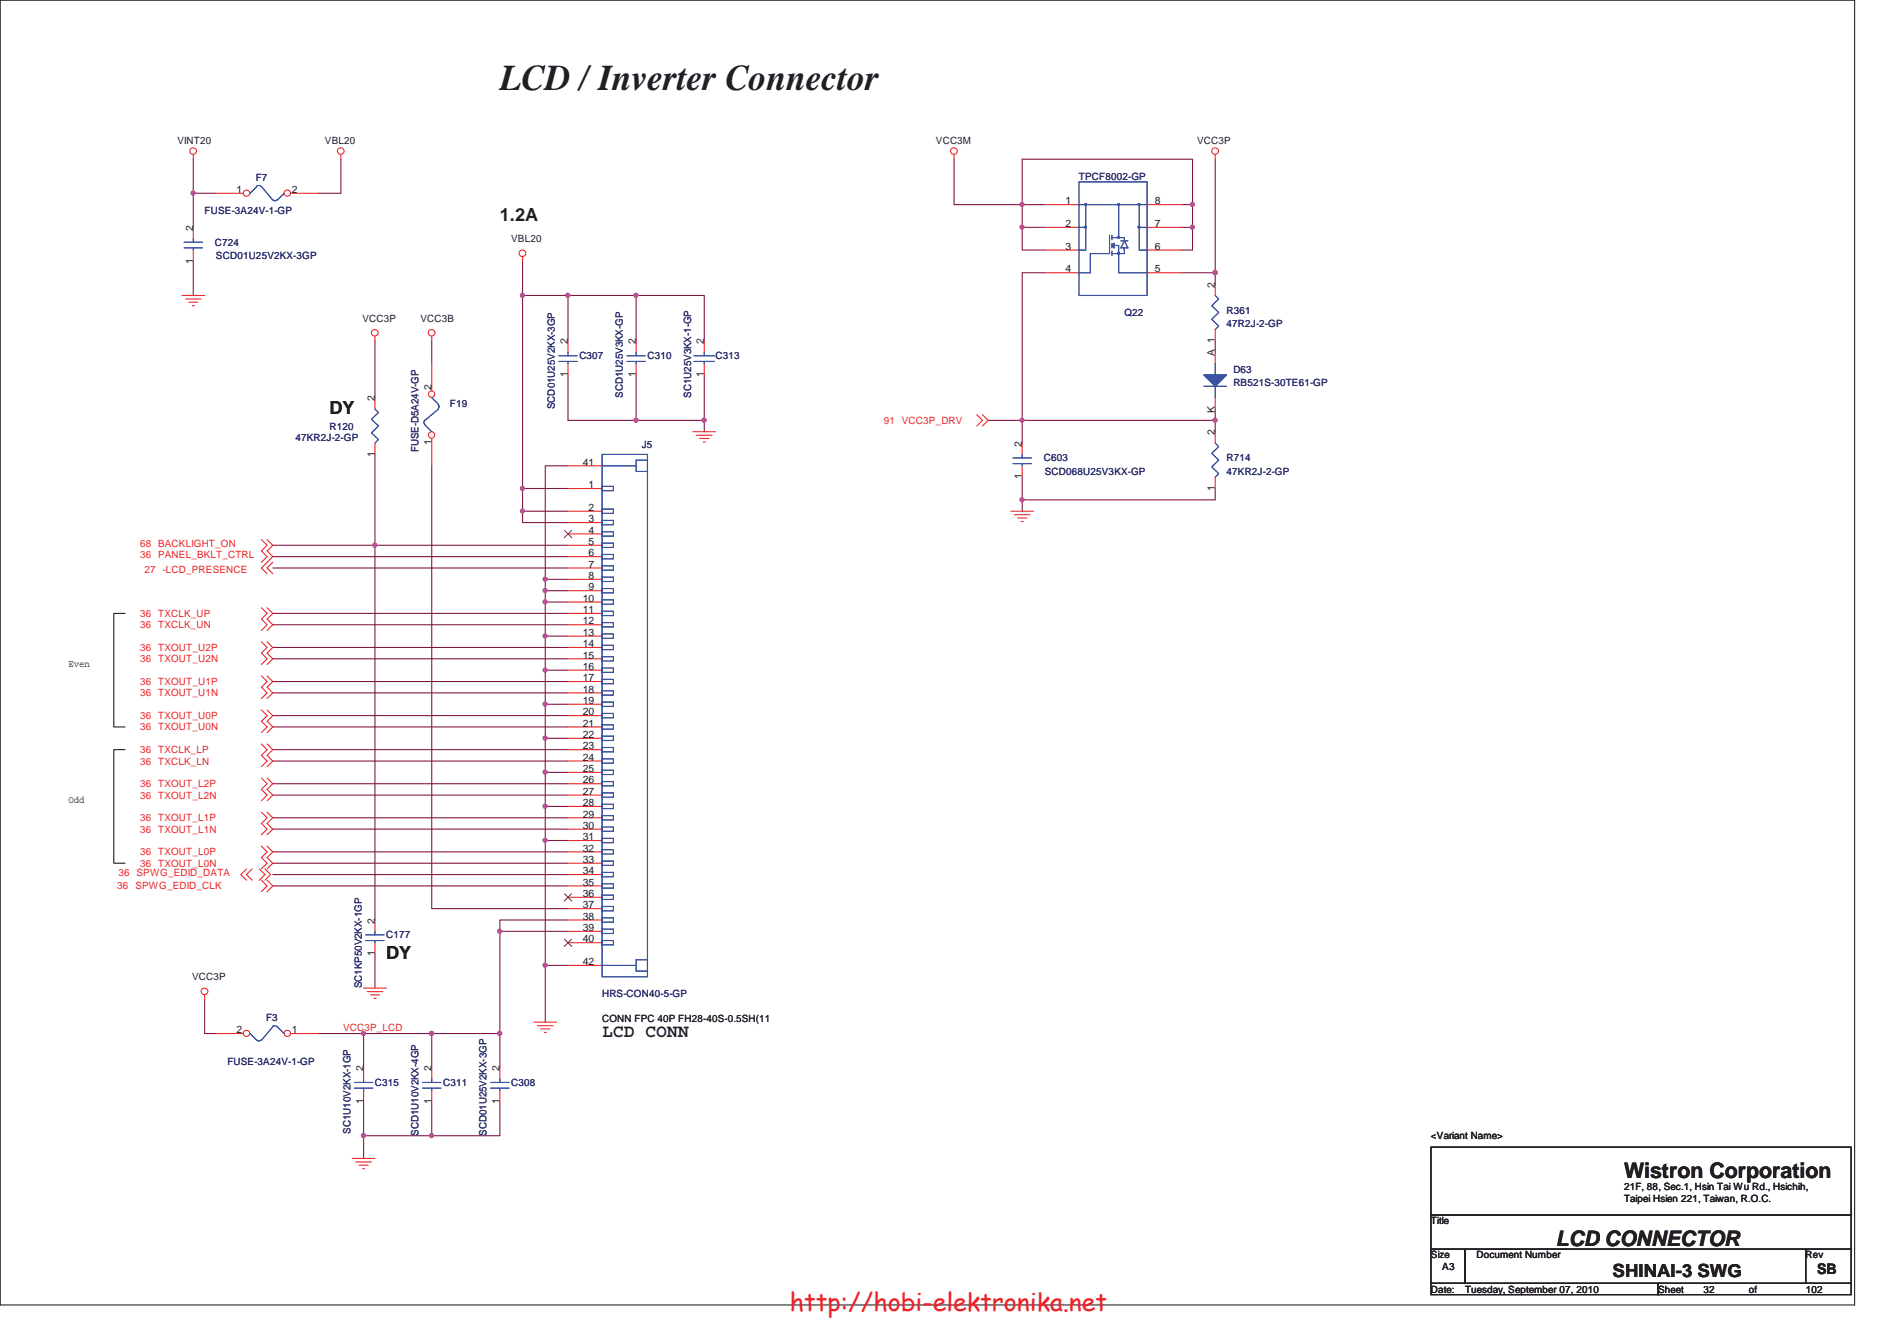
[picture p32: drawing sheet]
<svg xmlns="http://www.w3.org/2000/svg" width="297mm" height="210mm" viewBox="0 0 297 210" stroke-linecap="round" stroke-linejoin="round" font-family="sans-serif">
<defs><g id="words">
<text font-size="5.7" fill="#231f20" x="78.3" y="14.1">LCD / Inverter Connector</text>
<text font-size="3.9" fill="#ed2024" x="123.7" y="205.2">http://hobi-elektronika.net</text>
<g font-size="3.3" fill="#231f20">
<text x="254.3" y="184.5">Wistron Corporation</text>
<text x="243.6" y="195.1">LCD CONNECTOR</text>
</g>
<g font-size="2.8" fill="#231f20">
<text x="78.3" y="34.7">1.2A</text>
<text x="51.6" y="64.9">DY</text>
<text x="60.5" y="150.2">DY</text>
<text x="94.3" y="162.4">LCD CONN</text>
<text x="252.5" y="200">SHINAI-3 SWG</text>
</g>
<text font-size="2.3" fill="#231f20" x="284.5" y="199.5">SB</text>
<g font-size="1.6" fill="#231f20">
<text x="27.8" y="22.5">VINT20</text>
<text x="50.9" y="22.5">VBL20</text>
<text x="146.6" y="22.5">VCC3M</text>
<text x="187.4" y="22.5">VCC3P</text>
<text x="37" y="30.2">1</text>
<text x="45.7" y="30.2">2</text>
<text x="166.8" y="35.6">2</text>
<text x="166.8" y="32">1</text>
<text x="180.8" y="35.6">7</text>
<text x="180.8" y="32">8</text>
<text x="30.2" y="41.3" transform="rotate(-90 30.2 41.3)">1</text>
<text x="30.2" y="36.1" transform="rotate(-90 30.2 36.1)">2</text>
<text x="80" y="37.9">VBL20</text>
<text x="166.8" y="39.1">3</text>
<text x="180.8" y="39.1">6</text>
<text x="166.8" y="42.7">4</text>
<text x="180.8" y="42.7">5</text>
<text x="190.2" y="45" transform="rotate(-90 190.2 45)">2</text>
<text x="56.8" y="50.4">VCC3P</text>
<text x="65.8" y="50.4">VCC3B</text>
<text x="88.9" y="53.9" transform="rotate(-90 88.9 53.9)">2</text>
<text x="99.6" y="53.9" transform="rotate(-90 99.6 53.9)">2</text>
<text x="110.2" y="53.9" transform="rotate(-90 110.2 53.9)">2</text>
<text x="88.9" y="59.1" transform="rotate(-90 88.9 59.1)">1</text>
<text x="99.6" y="59.1" transform="rotate(-90 99.6 59.1)">1</text>
<text x="110.2" y="59.1" transform="rotate(-90 110.2 59.1)">1</text>
<text x="190.2" y="55.7" transform="rotate(-90 190.2 55.7)">A 1</text>
<text x="58.7" y="62.8" transform="rotate(-90 58.7 62.8)">2</text>
<text x="67.6" y="61" transform="rotate(-90 67.6 61)">2</text>
<text x="190.2" y="64.6" transform="rotate(-90 190.2 64.6)">K</text>
<text x="58.7" y="71.5" transform="rotate(-90 58.7 71.5)">1</text>
<text x="67.6" y="69.7" transform="rotate(-90 67.6 69.7)">1</text>
<text x="160" y="69.9" transform="rotate(-90 160 69.9)">2</text>
<text x="190.2" y="68.2" transform="rotate(-90 190.2 68.2)">2</text>
<text x="91.3" y="72.9">41</text>
<text x="92.2" y="76.5">1</text>
<text x="160" y="75.1" transform="rotate(-90 160 75.1)">1</text>
<text x="190.2" y="76.8" transform="rotate(-90 190.2 76.8)">1</text>
<text x="92.2" y="80">2</text>
<text x="92.2" y="81.8">3</text>
<text x="92.2" y="83.6">4</text>
<text x="92.2" y="85.3">5</text>
<text x="92.2" y="87.1">6</text>
<text x="92.2" y="88.9">7</text>
<text x="91.3" y="94.2">10</text>
<text x="92.2" y="90.7">8</text>
<text x="92.2" y="92.5">9</text>
<text x="91.3" y="96">11</text>
<text x="91.3" y="97.8">12</text>
<text x="91.3" y="99.6">13</text>
<text x="91.3" y="101.3">14</text>
<text x="10.7" y="104.4">Even</text>
<text x="91.3" y="103.1">15</text>
<text x="91.3" y="104.9">16</text>
<text x="91.3" y="106.7">17</text>
<text x="91.3" y="108.5">18</text>
<text x="91.3" y="110.2">19</text>
<text x="91.3" y="112">20</text>
<text x="91.3" y="113.8">21</text>
<text x="91.3" y="115.6">22</text>
<text x="91.3" y="117.3">23</text>
<text x="91.3" y="119.1">24</text>
<text x="10.7" y="125.7">Odd</text>
<text x="91.3" y="120.9">25</text>
<text x="91.3" y="122.7">26</text>
<text x="91.3" y="124.5">27</text>
<text x="91.3" y="126.2">28</text>
<text x="91.3" y="128">29</text>
<text x="91.3" y="129.8">30</text>
<text x="91.3" y="131.6">31</text>
<text x="91.3" y="133.3">32</text>
<text x="91.3" y="135.1">33</text>
<text x="91.3" y="136.9">34</text>
<text x="91.3" y="138.7">35</text>
<text x="91.3" y="140.5">36</text>
<text x="91.3" y="142.2">37</text>
<text x="58.7" y="149.7" transform="rotate(-90 58.7 149.7)">1</text>
<text x="58.7" y="144.6" transform="rotate(-90 58.7 144.6)">2</text>
<text x="91.3" y="144">38</text>
<text x="91.3" y="145.8">39</text>
<text x="91.3" y="147.6">40</text>
<text x="30.1" y="153.5">VCC3P</text>
<text x="91.3" y="151.1">42</text>
<text x="37" y="161.8">2</text>
<text x="45.7" y="161.8">1</text>
<text x="94.3" y="160.1">CONN FPC 40P FH28-40S-0.5SH(11</text>
<text x="56.9" y="167.7" transform="rotate(-90 56.9 167.7)">2</text>
<text x="67.6" y="167.7" transform="rotate(-90 67.6 167.7)">2</text>
<text x="78.2" y="167.7" transform="rotate(-90 78.2 167.7)">2</text>
<text x="56.9" y="172.8" transform="rotate(-90 56.9 172.8)">1</text>
<text x="67.6" y="172.8" transform="rotate(-90 67.6 172.8)">1</text>
<text x="78.2" y="172.8" transform="rotate(-90 78.2 172.8)">1</text>
<text x="224.1" y="178.4">&lt;Variant Name&gt;</text>
<text x="224.1" y="191.7">Title</text>
<text x="254.3" y="186.4">21F, 88, Sec.1, Hsin Tai Wu Rd., Hsichih,</text>
<text x="254.3" y="188.2">Taipei Hsien 221, Taiwan, R.O.C.</text>
<text x="224.1" y="197.1">Size</text>
<text x="231.2" y="197.1">Document Number</text>
<text x="282.7" y="197.1">Rev</text>
<text x="224.1" y="202.4">Date:</text>
<text x="225.8" y="198.8">A3</text>
<text x="229.4" y="202.4">Tuesday, September 07, 2010</text>
<text x="259.6" y="202.4">Sheet</text>
<text x="266.7" y="202.4">32</text>
<text x="273.9" y="202.4">of</text>
<text x="282.7" y="202.4">102</text>
</g>
<g font-size="1.6" fill="#2d2d72">
<text x="40" y="28.3">F7</text>
<text x="168.9" y="28.1">TPCF8002-GP</text>
<text x="32" y="33.5">FUSE-3A24V-1-GP</text>
<text x="33.7" y="38.5">C724</text>
<text x="33.8" y="40.6">SCD01U25V2KX-3GP</text>
<text x="176.1" y="49.5">Q22</text>
<text x="192.1" y="49.1">R361</text>
<text x="192.1" y="51.3">47R2J-2-GP</text>
<text x="90.7" y="56.3">C307</text>
<text x="101.4" y="56.3">C310</text>
<text x="112.1" y="56.3">C313</text>
<text x="193.1" y="58.4">D63</text>
<text x="70.4" y="63.7">F19</text>
<text x="86.9" y="64" transform="rotate(-90 86.9 64)">SCD01U25V2KX-3GP</text>
<text x="97.5" y="62.3" transform="rotate(-90 97.5 62.3)">SCD1U25V3KX-GP</text>
<text x="108.2" y="62.3" transform="rotate(-90 108.2 62.3)">SC1U25V3KX-1-GP</text>
<text x="193.1" y="60.5">RB521S-30TE61-GP</text>
<text x="46.3" y="69">47KR2J-2-GP</text>
<text x="51.6" y="67.3">R120</text>
<text x="65.5" y="70.8" transform="rotate(-90 65.5 70.8)">FUSE-D5A24V-GP</text>
<text x="100.5" y="70.1">J5</text>
<text x="163.4" y="72.3">C603</text>
<text x="163.6" y="74.4">SCD068U25V3KX-GP</text>
<text x="192.1" y="72.3">R714</text>
<text x="192.1" y="74.4">47KR2J-2-GP</text>
<text x="60.5" y="146.9">C177</text>
<text x="56.6" y="154.7" transform="rotate(-90 56.6 154.7)">SC1KP50V2KX-1GP</text>
<text x="41.7" y="159.9">F3</text>
<text x="94.3" y="156.2">HRS-CON40-5-GP</text>
<text x="35.6" y="166.8">FUSE-3A24V-1-GP</text>
<text x="58.7" y="170">C315</text>
<text x="69.4" y="170">C311</text>
<text x="80" y="170">C308</text>
<text x="54.9" y="177.5" transform="rotate(-90 54.9 177.5)">SC1U10V2KX-1GP</text>
<text x="65.5" y="177.8" transform="rotate(-90 65.5 177.8)">SCD1U10V2KX-4GP</text>
<text x="76.2" y="177.8" transform="rotate(-90 76.2 177.8)">SCD01U25V2KX-3GP</text>
</g>
<g font-size="1.6" fill="#ec2426">
<text x="138.4" y="66.4">91 VCC3P_DRV</text>
<text x="21.9" y="85.6">68 BACKLIGHT_ON</text>
<text x="21.9" y="87.4">36 PANEL_BKLT_CTRL</text>
<text x="22.6" y="89.7">27</text>
<text x="25.5" y="89.7">-LCD_PRESENCE</text>
<text x="21.9" y="96.6">36 TXCLK_UP</text>
<text x="21.9" y="98.4">36 TXCLK_UN</text>
<text x="21.9" y="101.9">36 TXOUT_U2P</text>
<text x="21.9" y="103.7">36 TXOUT_U2N</text>
<text x="21.9" y="107.3">36 TXOUT_U1P</text>
<text x="21.9" y="109">36 TXOUT_U1N</text>
<text x="21.9" y="112.6">36 TXOUT_U0P</text>
<text x="21.9" y="114.4">36 TXOUT_U0N</text>
<text x="21.9" y="117.9">36 TXCLK_LP</text>
<text x="21.9" y="119.7">36 TXCLK_LN</text>
<text x="21.9" y="123.3">36 TXOUT_L2P</text>
<text x="21.9" y="125">36 TXOUT_L2N</text>
<text x="21.9" y="128.6">36 TXOUT_L1P</text>
<text x="21.9" y="130.4">36 TXOUT_L1N</text>
<text x="18.5" y="137.2">36 SPWG_EDID_DATA</text>
<text x="21.9" y="133.9">36 TXOUT_L0P</text>
<text x="21.9" y="135.7">36 TXOUT_L0N</text>
<text x="18.4" y="139.3">36 SPWG_EDID_CLK</text>
<text x="53.7" y="161.5">VCC3P_LCD</text>
</g>
</g></defs>
<path d="M0 0h290.4v204.3h-290.4z" fill="none" stroke="#231f20" stroke-width=".17"/>
<path d="M30.3 24.9v10.7M53.4 24.9v5.4h-3.6M30.3 40.9v5.4" fill="none" stroke="#7f1542" stroke-width=".17"/>
<circle cx="30.2" cy="30.2" r=".32" fill="#b8529f"/>
<circle cx="30.2" cy="30.2" r=".32" fill="none" stroke="#b8529f" stroke-width=".17"/>
<path d="M30.3 30.3h3.5M99.6 46.3h10.7v7.1M88.9 65.8h10.7" fill="none" stroke="#7f1542" stroke-width=".17"/>
<circle cx="99.6" cy="46.2" r=".32" fill="#b8529f"/>
<circle cx="99.6" cy="46.2" r=".32" fill="none" stroke="#b8529f" stroke-width=".17"/>
<path d="M81.8 40.9v5.4M88.9 46.3h10.7v7.1" fill="none" stroke="#7f1542" stroke-width=".17"/>
<circle cx="88.9" cy="46.2" r=".32" fill="#b8529f"/>
<circle cx="88.9" cy="46.2" r=".32" fill="none" stroke="#b8529f" stroke-width=".17"/>
<path d="M81.8 46.3h7.1v7.1M110.3 65.8v1.8" fill="none" stroke="#7f1542" stroke-width=".17"/>
<circle cx="110.3" cy="65.8" r=".32" fill="#b8529f"/>
<circle cx="110.3" cy="65.8" r=".32" fill="none" stroke="#b8529f" stroke-width=".17"/>
<path d="M88.9 58.7v7.1M99.6 58.7v7.1h10.7" fill="none" stroke="#7f1542" stroke-width=".17"/>
<circle cx="99.6" cy="65.8" r=".32" fill="#b8529f"/>
<circle cx="99.6" cy="65.8" r=".32" fill="none" stroke="#b8529f" stroke-width=".17"/>
<path d="M149.4 24.9v7.1M160.1 24.9v14.3h3.5M190.3 24.9v17.8M110.3 58.7v7.1" fill="none" stroke="#7f1542" stroke-width=".17"/>
<circle cx="190.3" cy="42.7" r=".32" fill="#b8529f"/>
<circle cx="190.3" cy="42.7" r=".32" fill="none" stroke="#b8529f" stroke-width=".17"/>
<path d="M185 35.6h1.7M185 42.7h5.3" fill="none" stroke="#7f1542" stroke-width=".17"/>
<circle cx="186.7" cy="35.6" r=".32" fill="#b8529f"/>
<circle cx="186.7" cy="35.6" r=".32" fill="none" stroke="#b8529f" stroke-width=".17"/>
<path d="M186.7 32v3.6" fill="none" stroke="#7f1542" stroke-width=".17"/>
<circle cx="186.7" cy="32" r=".32" fill="#b8529f"/>
<circle cx="186.7" cy="32" r=".32" fill="none" stroke="#b8529f" stroke-width=".17"/>
<path d="M160.1 32h3.5M185 32h1.7M190.3 53.4v1.8M190.3 64v3.6" fill="none" stroke="#7f1542" stroke-width=".17"/>
<circle cx="160" cy="32" r=".32" fill="#b8529f"/>
<circle cx="160" cy="32" r=".32" fill="none" stroke="#b8529f" stroke-width=".17"/>
<path d="M160.1 24.9h26.6M160.1 35.6h3.5M160.1 42.7h3.5M154.7 65.8h5.4v3.6M160.1 74.7v3.6" fill="none" stroke="#7f1542" stroke-width=".17"/>
<circle cx="160" cy="35.6" r=".32" fill="#b8529f"/>
<circle cx="160" cy="35.6" r=".32" fill="none" stroke="#b8529f" stroke-width=".17"/>
<path d="M186.7 24.9v7.1M160.1 42.7v23.1h30.2" fill="none" stroke="#7f1542" stroke-width=".17"/>
<circle cx="190.3" cy="65.8" r=".32" fill="#b8529f"/>
<circle cx="190.3" cy="65.8" r=".32" fill="none" stroke="#b8529f" stroke-width=".17"/>
<circle cx="160" cy="65.8" r=".32" fill="#b8529f"/>
<circle cx="160" cy="65.8" r=".32" fill="none" stroke="#b8529f" stroke-width=".17"/>
<path d="M190.3 42.7v1.8" fill="none" stroke="#7f1542" stroke-width=".17"/>
<circle cx="190.3" cy="42.7" r=".32" fill="#b8529f"/>
<circle cx="190.3" cy="42.7" r=".32" fill="none" stroke="#b8529f" stroke-width=".17"/>
<path d="M190.3 76.5v1.8h-30.2" fill="none" stroke="#7f1542" stroke-width=".17"/>
<circle cx="160" cy="78.2" r=".32" fill="#b8529f"/>
<circle cx="160" cy="78.2" r=".32" fill="none" stroke="#b8529f" stroke-width=".17"/>
<path d="M149.4 32h10.7M186.7 35.6v3.6h-1.7M160.1 78.3v1.7M88.9 99.6h-3.5v5.3M49.8 161.8h7.1M56.9 172.5v5.3" fill="none" stroke="#7f1542" stroke-width=".17"/>
<circle cx="85.4" cy="104.9" r=".32" fill="#b8529f"/>
<circle cx="85.4" cy="104.9" r=".32" fill="none" stroke="#b8529f" stroke-width=".17"/>
<path d="M88.9 92.5h-3.5v1.8" fill="none" stroke="#7f1542" stroke-width=".17"/>
<circle cx="85.4" cy="94.2" r=".32" fill="#b8529f"/>
<circle cx="85.4" cy="94.2" r=".32" fill="none" stroke="#b8529f" stroke-width=".17"/>
<path d="M42.7 96.1h46.2M88.9 94.3h-3.5v5.3M42.7 129.8h46.2" fill="none" stroke="#7f1542" stroke-width=".17"/>
<circle cx="85.4" cy="99.6" r=".32" fill="#b8529f"/>
<circle cx="85.4" cy="99.6" r=".32" fill="none" stroke="#b8529f" stroke-width=".17"/>
<path d="M88.9 131.6h-3.5v19.6M88.9 145.8h-10.6v16" fill="none" stroke="#7f1542" stroke-width=".17"/>
<circle cx="85.4" cy="151.1" r=".32" fill="#b8529f"/>
<circle cx="85.4" cy="151.1" r=".32" fill="none" stroke="#b8529f" stroke-width=".17"/>
<path d="M42.7 87.2h46.2M42.7 117.4h46.2M42.7 119.2h46.2M88.9 115.6h-3.5v5.3M42.7 133.4h46.2M42.7 135.2h46.2M42.7 136.9h46.2" fill="none" stroke="#7f1542" stroke-width=".17"/>
<circle cx="85.4" cy="120.9" r=".32" fill="#b8529f"/>
<circle cx="85.4" cy="120.9" r=".32" fill="none" stroke="#b8529f" stroke-width=".17"/>
<path d="M81.8 46.3v30.2M42.7 106.7h46.2" fill="none" stroke="#7f1542" stroke-width=".17"/>
<circle cx="81.8" cy="46.2" r=".32" fill="#b8529f"/>
<circle cx="81.8" cy="46.2" r=".32" fill="none" stroke="#b8529f" stroke-width=".17"/>
<circle cx="81.8" cy="76.5" r=".32" fill="#b8529f"/>
<circle cx="81.8" cy="76.5" r=".32" fill="none" stroke="#b8529f" stroke-width=".17"/>
<path d="M88.9 76.5h-7.1v3.5h7.1M81.8 80v1.8" fill="none" stroke="#7f1542" stroke-width=".17"/>
<circle cx="81.8" cy="80" r=".32" fill="#b8529f"/>
<circle cx="81.8" cy="80" r=".32" fill="none" stroke="#b8529f" stroke-width=".17"/>
<path d="M88.9 104.9h-3.5v5.4" fill="none" stroke="#7f1542" stroke-width=".17"/>
<circle cx="85.4" cy="110.2" r=".32" fill="#b8529f"/>
<circle cx="85.4" cy="110.2" r=".32" fill="none" stroke="#b8529f" stroke-width=".17"/>
<path d="M58.7 53.4v8.9M67.6 53.4v3.5M88.9 72.9h-3.5v17.8M42.7 97.8h46.2M42.7 88.9h46.2M58.7 149.4v5.3" fill="none" stroke="#7f1542" stroke-width=".17"/>
<circle cx="85.4" cy="90.7" r=".32" fill="#b8529f"/>
<circle cx="85.4" cy="90.7" r=".32" fill="none" stroke="#b8529f" stroke-width=".17"/>
<path d="M78.3 161.8v5.4" fill="none" stroke="#7f1542" stroke-width=".17"/>
<circle cx="78.2" cy="161.8" r=".32" fill="#b8529f"/>
<circle cx="78.2" cy="161.8" r=".32" fill="none" stroke="#b8529f" stroke-width=".17"/>
<path d="M42.7 138.7h46.2M56.9 177.8v3.6" fill="none" stroke="#7f1542" stroke-width=".17"/>
<circle cx="56.9" cy="177.8" r=".32" fill="#b8529f"/>
<circle cx="56.9" cy="177.8" r=".32" fill="none" stroke="#b8529f" stroke-width=".17"/>
<path d="M32 156.5v5.3h1.8M56.9 161.8h10.7M67.6 177.8h10.7" fill="none" stroke="#7f1542" stroke-width=".17"/>
<circle cx="67.6" cy="161.8" r=".32" fill="#b8529f"/>
<circle cx="67.6" cy="161.8" r=".32" fill="none" stroke="#b8529f" stroke-width=".17"/>
<circle cx="56.9" cy="161.8" r=".32" fill="#b8529f"/>
<circle cx="56.9" cy="161.8" r=".32" fill="none" stroke="#b8529f" stroke-width=".17"/>
<path d="M56.9 161.8v5.4M67.6 161.8v5.4M67.6 172.5v5.3M78.3 172.5v5.3" fill="none" stroke="#7f1542" stroke-width=".17"/>
<circle cx="67.6" cy="177.8" r=".32" fill="#b8529f"/>
<circle cx="67.6" cy="177.8" r=".32" fill="none" stroke="#b8529f" stroke-width=".17"/>
<path d="M42.7 108.5h46.2M42.7 122.7h46.2M88.9 120.9h-3.5v5.4" fill="none" stroke="#7f1542" stroke-width=".17"/>
<circle cx="85.4" cy="126.3" r=".32" fill="#b8529f"/>
<circle cx="85.4" cy="126.3" r=".32" fill="none" stroke="#b8529f" stroke-width=".17"/>
<path d="M81.8 81.8h7.1M42.7 101.4h46.2M56.9 177.8h10.7" fill="none" stroke="#7f1542" stroke-width=".17"/>
<circle cx="56.9" cy="177.8" r=".32" fill="#b8529f"/>
<circle cx="56.9" cy="177.8" r=".32" fill="none" stroke="#b8529f" stroke-width=".17"/>
<path d="M67.6 72.9v69.4h21.3M85.4 90.7h3.5M42.7 112.1h46.2M42.7 103.2h46.2M88.9 110.3h-3.5v5.3M42.7 124.5h46.2M88.9 151.2h-3.5v8.9" fill="none" stroke="#7f1542" stroke-width=".17"/>
<circle cx="85.4" cy="115.6" r=".32" fill="#b8529f"/>
<circle cx="85.4" cy="115.6" r=".32" fill="none" stroke="#b8529f" stroke-width=".17"/>
<path d="M58.7 71.2v14.2h30.2M85.4 90.7v1.8" fill="none" stroke="#7f1542" stroke-width=".17"/>
<circle cx="85.4" cy="92.5" r=".32" fill="#b8529f"/>
<circle cx="85.4" cy="92.5" r=".32" fill="none" stroke="#b8529f" stroke-width=".17"/>
<path d="M67.6 161.8h10.7" fill="none" stroke="#7f1542" stroke-width=".17"/>
<circle cx="67.6" cy="161.8" r=".32" fill="#b8529f"/>
<circle cx="67.6" cy="161.8" r=".32" fill="none" stroke="#b8529f" stroke-width=".17"/>
<path d="M58.7 85.4v58.7" fill="none" stroke="#7f1542" stroke-width=".17"/>
<circle cx="58.7" cy="85.4" r=".32" fill="#b8529f"/>
<circle cx="58.7" cy="85.4" r=".32" fill="none" stroke="#b8529f" stroke-width=".17"/>
<path d="M88.9 144.1h-10.6v1.7" fill="none" stroke="#7f1542" stroke-width=".17"/>
<circle cx="78.2" cy="145.8" r=".32" fill="#b8529f"/>
<circle cx="78.2" cy="145.8" r=".32" fill="none" stroke="#b8529f" stroke-width=".17"/>
<path d="M42.7 85.4h16M42.7 113.8h46.2M42.7 128.1h46.2M88.9 126.3h-3.5v5.3" fill="none" stroke="#7f1542" stroke-width=".17"/>
<circle cx="85.4" cy="131.6" r=".32" fill="#b8529f"/>
<circle cx="85.4" cy="131.6" r=".32" fill="none" stroke="#b8529f" stroke-width=".17"/>
<g fill="none" stroke="#ec2426" stroke-width=".17">
<path d="M30.3 24.2v.7M53.4 24.2v.7M149.4 24.2v.7M190.3 24.2v.7M28.5 46.3h3.5M29 46.8h2.5M29.5 47.3h1.5M30.1 47.9h.3M58.7 52.7v.7M67.6 52.7v.7M81.8 40.2v.7M190.3 55.2v1.7"/>
<path d="M108.5 67.6h3.6M109 68.2h2.5M109.6 68.7h1.4M110.1 69.2h.3M152.9 64.9l.9 .9-.9 .9M153.8 64.9l.9 .9-.9 .9M190.3 62.3v1.7M40.9 95.2l.9 .9-.9 .8 .9 .9-.9 .9M40.9 84.5l.9 .9-.9 .9 .9 .9-.9 .8M41.8 84.5l.9 .9-.9 .9 .9 .9-1.8 1.7 .9 .9M41.8 95.2l.9 .9-.9 .8 .9 .9-.9 .9M42.7 88l-.9 .9 .9 .9"/>
<path d="M158.3 80h3.5M158.8 80.6h2.5M159.3 81.1h1.5M159.9 81.7h.3M40.9 100.5l.9 .9-.9 .9 .9 .9-.9 .9M40.9 105.8l.9 .9-.9 .9 .9 .9-.9 .9M40.9 111.2l.9 .9-.9 .8 .9 .9-.9 .9M40.9 116.5l.9 .9-.9 .9 .9 .9-.9 .9M41.8 100.5l.9 .9-.9 .9 .9 .9-.9 .9M41.8 105.8l.9 .9-.9 .9 .9 .9-.9 .9M41.8 111.2l.9 .9-.9 .8 .9 .9-.9 .9M41.8 116.5l.9 .9-.9 .9 .9 .9-.9 .9"/>
<path d="M38.6 136.1l-.9 .8 .9 .9M39.5 136.1l-.9 .8 .9 .9M40.6 136.1l.9 .8-.9 .9M40.9 121.8l.9 .9-.9 .9 .9 .9-.9 .9M40.9 127.2l.9 .9-.9 .8 .9 .9-.9 .9M40.9 132.5l.9 .9-.9 .9 .9 .9-.9 .9M40.9 137.8l.9 .9-.9 .9M41.5 136.1l.9 .8-.9 .9M41.8 121.8l.9 .9-.9 .9 .9 .9-.9 .9M41.8 127.2l.9 .9-.9 .8 .9 .9-.9 .9M41.8 132.5l.9 .9-.9 .9 .9 .9-.9 .9M41.8 137.8l.9 .9-.9 .9"/>
<path d="M32 155.8v.7M56.9 154.7h3.6M57.5 155.3h2.4M58 155.8h1.4M58.5 156.3h.4M83.6 160.1h3.6M84.2 160.6h2.4M84.7 161.1h1.4M85.2 161.7h.4M55.2 181.4h3.5M55.7 181.9h2.5M56.2 182.5h1.5"/>
<path d="M56.8 183h.3"/>
<circle cx="30.2" cy="23.7" r=".52"/>
<circle cx="53.4" cy="23.7" r=".52"/>
<circle cx="81.8" cy="39.7" r=".52"/>
<circle cx="149.4" cy="23.7" r=".52"/>
<circle cx="190.3" cy="23.7" r=".52"/>
<circle cx="58.7" cy="52.1" r=".52"/>
<circle cx="67.6" cy="52.1" r=".52"/>
<circle cx="32" cy="155.2" r=".52"/>
</g>
<path d="M19.6 96.1h-1.8v17.7h1.8M19.6 117.4h-1.8v17.8h1.8M224.1 179.6h65.8v10.7h-65.8zM224.1 190.3h65.8v5.3h-65.8zM224.1 195.6h5.3v5.4h-5.3zM229.4 195.6h53.3v5.4h-53.3zM282.7 195.6h7.2v5.4h-7.2zM224.1 201h35.5v1.7h-35.5zM259.6 201h30.3v1.7h-30.3z" fill="none" stroke="#231f20" stroke-width=".17"/>
<path d="M188.5 58.7h3.6l-1.8 1.8z" fill="#3a53a4"/>
<path d="M188.5 58.7h3.6l-1.8 1.8zM190.3 56.9v1.8M188.5 60.5h3.6M190.3 60.5v1.8" fill="none" stroke="#3a53a4" stroke-width=".17"/>
<path d="M188.5 58.7h3.6l-1.8 1.8z" fill="#3a53a4"/>
<g fill="none" stroke="#3a53a4" stroke-width=".17">
<path d="M28.8 38.8h2.9M28.8 37.9h2.9M30.3 37.4v.5M30.3 38.8v.4M168.9 35.6h1.1M168.9 32h10.7M170 32v7.2h-1.1M173.7 36.8v2.9h-3v3h-1.8M174.1 36.8v.7M174.1 37.2h2v.5M174.1 38.4h1.1v4.3h4.4M174.1 38.1v.7"/>
<path d="M174.1 39.3v.7M174.5 38.1v.7l-.4-.4zM175.2 32v5.2M175.5 37.7h1.1M176.1 37.7l.5 1.1h-1.1zM176.1 38.8v.9h-2M178.4 35.6h1.2M178.4 32v7.2h1.2M87.5 56.6h2.9M87.5 55.7h2.9M88.9 55.2v.5M88.9 56.6v.3"/>
<path d="M188.5 58.7h3.6l-1.8 1.8zM190.3 56.9v1.8M158.6 72.6h2.9M158.6 71.7h2.9M160.1 71.2v.5M160.1 72.6v.3M188.5 60.5h3.6M190.3 60.5v1.8M55.5 170.4h2.9M55.5 169.5h2.9M56.9 168.9v.6M56.9 170.4v.3"/>
<path d="M76.8 170.4h2.9M76.8 169.5h2.9M78.3 168.9v.6M78.3 170.4v.3"/>
</g>
<g fill="none" stroke="#ec2426" stroke-width=".17">
<path d="M30.3 35.6v1.8M30.3 39.2v1.7M163.6 39.2h5.3M163.6 35.6h5.3M163.6 32h5.3M179.6 39.2h5.4M179.6 35.6h5.4M179.6 32h5.4M88.9 53.4v1.8M88.9 56.9v1.8M163.6 42.7h5.3M179.6 42.7h5.4"/>
<path d="M160.1 69.4v1.8M160.1 72.9v1.8M56.9 167.2v1.7M56.9 170.7v1.8M78.3 167.2v1.7M78.3 170.7v1.8"/>
</g>
<path d="M178.2 35.5h.3v.2h-.3z" fill-rule="evenodd" fill="#3a53a4"/>
<path d="M178.2 35.5h.3v.2h-.3z" fill="none" stroke="#3a53a4" stroke-width=".17"/>
<path d="M169.9 35.5h.2v.2h-.2z" fill-rule="evenodd" fill="#3a53a4"/>
<path d="M169.9 35.5h.2v.2h-.2z" fill="none" stroke="#3a53a4" stroke-width=".17"/>
<path d="M175 37.1h.2v.2h-.2z" fill-rule="evenodd" fill="#3a53a4"/>
<path d="M175 37.1h.2v.2h-.2z" fill="none" stroke="#3a53a4" stroke-width=".17"/>
<path d="M175 39.5h.2v.3h-.2z" fill-rule="evenodd" fill="#3a53a4"/>
<path d="M175 39.5h.2v.3h-.2z" fill="none" stroke="#3a53a4" stroke-width=".17"/>
<path d="M175 31.9h.2v.2h-.2z" fill-rule="evenodd" fill="#3a53a4"/>
<path d="M175 31.9h.2v.2h-.2z" fill="none" stroke="#3a53a4" stroke-width=".17"/>
<path d="M178.2 31.9h.3v.2h-.3z" fill-rule="evenodd" fill="#3a53a4"/>
<path d="M178.2 31.9h.3v.2h-.3z" fill="none" stroke="#3a53a4" stroke-width=".17"/>
<path d="M169.9 31.9h.2v.2h-.2z" fill-rule="evenodd" fill="#3a53a4"/>
<g fill="none" stroke="#3a53a4" stroke-width=".17">
<path d="M168.9 28.5h10.7v17.8h-10.7zM168.9 35.6h1.1M168.9 32h10.7M169.9 31.9h.2v.2h-.2zM170 32v7.2h-1.1M173.7 36.8v2.9h-3v3h-1.8M174.1 36.8v.7M174.1 37.2h2v.5M174.1 38.4h1.1v4.3h4.4M174.1 38.1v.7M174.1 39.3v.7M174.5 38.1v.7l-.4-.4z"/>
<path d="M175.2 32v5.2M175.5 37.7h1.1M176.1 37.7l.5 1.1h-1.1zM176.1 38.8v.9h-2M178.4 35.6h1.2M178.4 32v7.2h1.2"/>
</g>
<path d="M178.2 35.5h.3v.2h-.3z" fill-rule="evenodd" fill="#3a53a4"/>
<path d="M178.2 35.5h.3v.2h-.3z" fill="none" stroke="#3a53a4" stroke-width=".17"/>
<path d="M169.9 35.5h.2v.2h-.2z" fill-rule="evenodd" fill="#3a53a4"/>
<path d="M169.9 35.5h.2v.2h-.2z" fill="none" stroke="#3a53a4" stroke-width=".17"/>
<path d="M175 37.1h.2v.2h-.2z" fill-rule="evenodd" fill="#3a53a4"/>
<path d="M175 37.1h.2v.2h-.2z" fill="none" stroke="#3a53a4" stroke-width=".17"/>
<path d="M175 39.5h.2v.3h-.2z" fill-rule="evenodd" fill="#3a53a4"/>
<path d="M175 39.5h.2v.3h-.2z" fill="none" stroke="#3a53a4" stroke-width=".17"/>
<path d="M175 31.9h.2v.2h-.2z" fill-rule="evenodd" fill="#3a53a4"/>
<path d="M175 31.9h.2v.2h-.2z" fill="none" stroke="#3a53a4" stroke-width=".17"/>
<path d="M178.2 31.9h.3v.2h-.3z" fill-rule="evenodd" fill="#3a53a4"/>
<path d="M178.2 31.9h.3v.2h-.3z" fill="none" stroke="#3a53a4" stroke-width=".17"/>
<path d="M169.9 31.9h.2v.2h-.2z" fill-rule="evenodd" fill="#3a53a4"/>
<path d="M168.9 28.5h10.7v17.8h-10.7zM169.9 31.9h.2v.2h-.2zM108.7 55.7h3.2M108.7 56.6h3.2M110.3 55.2v.5M110.3 56.6v.3" fill="none" stroke="#3a53a4" stroke-width=".17"/>
<path d="M110.3 53.4v1.8M110.3 56.9v1.8" fill="none" stroke="#ec2426" stroke-width=".17"/>
<circle cx="67.6" cy="68.1" r=".5" fill="#fff"/>
<g fill="none" stroke="#ec2426" stroke-width=".17">
<path d="M67.6 68.7v4.2"/>
<circle cx="67.6" cy="68.1" r=".5"/>
</g>
<circle cx="67.6" cy="61.7" r=".5" fill="#fff"/>
<g fill="none" stroke="#ec2426" stroke-width=".17">
<path d="M67.6 56.9v4.3M99.6 53.4v1.8M99.6 56.9v1.8M190.3 44.5v1.8M190.3 51.6v1.8M58.7 62.3v1.7M58.7 69.4v1.8M58.7 144.1v1.7M58.7 147.6v1.8"/>
<circle cx="67.6" cy="61.7" r=".5"/>
</g>
<g fill="none" stroke="#3a53a4" stroke-width=".17">
<path d="M98.2 56.6h2.8M98.2 55.7h2.8M99.6 55.2v.5M99.6 56.6v.3M190.3 46.3l.5 .5-1.1 1.1 1.1 1-1.1 1.1 1.1 1.1-.5 .5M58.7 64l.6 .6-1.1 1.1 1.1 1-1.1 1.1 1.1 1-.6 .6M66.5 65.8a.51 .51 0 0 0 0 .7M66.5 66.5l1.1 1.1M67.6 62.3l1.1 1M68.6 63.4l.2 .3-.2 .3M68.7 64l-2.2 1.8M57.3 147.3h2.9"/>
<path d="M57.3 146.4h2.9M58.7 145.8v.6M58.7 147.3v.3"/>
</g>
<circle cx="38.6" cy="30.2" r=".5" fill="#fff"/>
<g fill="none" stroke="#ec2426" stroke-width=".17">
<path d="M33.8 30.3h4.3"/>
<circle cx="38.6" cy="30.2" r=".5"/>
</g>
<circle cx="45" cy="30.2" r=".5" fill="#fff"/>
<g fill="none" stroke="#ec2426" stroke-width=".17">
<path d="M45.5 30.3h4.3M88.9 76.5h5.4M88.9 72.9h5.4M190.3 67.6v1.8M190.3 74.7v1.8M88.9 80h5.4M88.9 81.8h5.4M88.9 83.6h5.4M88.9 85.4h5.4M88.9 87.2h5.4M88.9 88.9h5.4M88.9 90.7h5.4"/>
<path d="M88.9 92.5h5.4M88.9 94.3h5.4M88.9 96.1h5.4M88.9 97.8h5.4M88.9 99.6h5.4M88.9 101.4h5.4M88.9 103.2h5.4M88.9 104.9h5.4M88.9 106.7h5.4M88.9 108.5h5.4M88.9 110.3h5.4M88.9 112.1h5.4"/>
<path d="M88.9 113.8h5.4M88.9 115.6h5.4M88.9 117.4h5.4M88.9 119.2h5.4M88.9 120.9h5.4M88.9 122.7h5.4M88.9 124.5h5.4M88.9 126.3h5.4M88.9 128.1h5.4M88.9 129.8h5.4M88.9 131.6h5.4M88.9 133.4h5.4"/>
<path d="M88.9 135.2h5.4M88.9 136.9h5.4M88.9 138.7h5.4M88.9 140.5h5.4M88.9 142.3h5.4M88.9 144.1h5.4M88.9 145.8h5.4M88.9 147.6h5.4M88.9 151.2h5.4M67.6 167.2v1.7M67.6 170.7v1.8"/>
<circle cx="45" cy="30.2" r=".5"/>
</g>
<g fill="none" stroke="#3a53a4" stroke-width=".17">
<path d="M40.2 29.2l.4-.2 .3 .2M40.2 29.2l-1 1.1M40.9 29.2l1.8 2.1M42.8 31.3a.34 .34 0 0 0 .5 0M44.5 30.3l-1.1 1M94.3 76.2h1.8v.6h-1.8zM94.3 79.7h1.8v.7h-1.8zM94.3 71.2h7.1v81.7h-7.1zM94.3 72.9h5.3M99.6 72h1.8v1.8h-1.8zM190.3 69.4l.5 .5-1.1 1.1 1.1 1-1.1 1.1 1.1 1.1-.5 .5M94.3 81.5h1.8v.7h-1.8z"/>
<path d="M94.3 83.3h1.8v.6h-1.8zM94.3 85h1.8v.7h-1.8zM94.3 86.8h1.8v.7h-1.8zM94.3 88.6h1.8v.7h-1.8zM94.3 90.4h1.8v.7h-1.8zM94.3 92.2h1.8v.6h-1.8zM94.3 93.9h1.8v.7h-1.8zM94.3 95.7h1.8v.7h-1.8zM94.3 97.5h1.8v.7h-1.8zM94.3 99.3h1.8v.6h-1.8zM94.3 101h1.8v.7h-1.8zM94.3 102.8h1.8v.7h-1.8z"/>
<path d="M94.3 104.6h1.8v.7h-1.8zM94.3 106.4h1.8v.7h-1.8zM94.3 108.2h1.8v.6h-1.8zM94.3 109.9h1.8v.7h-1.8zM94.3 111.7h1.8v.7h-1.8zM94.3 113.5h1.8v.7h-1.8zM94.3 115.3h1.8v.6h-1.8zM94.3 117h1.8v.7h-1.8zM94.3 118.8h1.8v.7h-1.8zM94.3 120.6h1.8v.7h-1.8zM94.3 122.4h1.8v.7h-1.8zM94.3 124.2h1.8v.6h-1.8z"/>
<path d="M94.3 125.9h1.8v.7h-1.8zM94.3 127.7h1.8v.7h-1.8zM94.3 129.5h1.8v.7h-1.8zM94.3 131.3h1.8v.6h-1.8zM94.3 133.1h1.8v.6h-1.8zM94.3 134.8h1.8v.7h-1.8zM94.3 136.6h1.8v.7h-1.8zM94.3 138.4h1.8v.7h-1.8zM94.3 140.2h1.8v.6h-1.8zM94.3 141.9h1.8v.7h-1.8zM94.3 143.7h1.8v.7h-1.8zM94.3 145.5h1.8v.7h-1.8z"/>
<path d="M94.3 147.3h1.8v.7h-1.8zM94.3 151.2h5.3M99.6 150.3h1.8v1.8h-1.8zM66.2 170.4h2.8M66.2 169.5h2.8M67.6 168.9v.6M67.6 170.4v.3"/>
</g>
<path d="M88.4 83.1l1.1 1.1M89.5 83.1l-1.2 1.1M88.4 140l1.1 1.1M89.5 140l-1.2 1.1M88.4 147.1l1.1 1.1M89.5 147.1l-1.2 1.1" fill="none" stroke="#7f431c" stroke-width=".16"/>
<circle cx="45" cy="161.8" r=".5" fill="#fff"/>
<g fill="none" stroke="#ec2426" stroke-width=".17">
<path d="M45.5 161.8h4.3"/>
<circle cx="45" cy="161.8" r=".5"/>
</g>
<circle cx="38.6" cy="161.8" r=".5" fill="#fff"/>
<g fill="none" stroke="#ec2426" stroke-width=".17">
<path d="M33.8 161.8h4.3"/>
<circle cx="38.6" cy="161.8" r=".5"/>
</g>
<path d="M39.2 161.8l1 1.1M40.3 162.9l.3 .1 .2-.1M42.7 160.7a.51 .51 0 0 1 .7 .1M42.7 160.8l-1.8 2.1M43.4 160.8l1.1 1" fill="none" stroke="#3a53a4" stroke-width=".17"/>
<circle cx="30.2" cy="30.2" r=".32" fill="#b8529f"/>
<circle cx="30.2" cy="30.2" r=".32" fill="none" stroke="#b8529f" stroke-width=".17"/>
<circle cx="99.6" cy="46.2" r=".32" fill="#b8529f"/>
<circle cx="99.6" cy="46.2" r=".32" fill="none" stroke="#b8529f" stroke-width=".17"/>
<circle cx="88.9" cy="46.2" r=".32" fill="#b8529f"/>
<circle cx="88.9" cy="46.2" r=".32" fill="none" stroke="#b8529f" stroke-width=".17"/>
<circle cx="110.3" cy="65.8" r=".32" fill="#b8529f"/>
<circle cx="110.3" cy="65.8" r=".32" fill="none" stroke="#b8529f" stroke-width=".17"/>
<circle cx="99.6" cy="65.8" r=".32" fill="#b8529f"/>
<circle cx="99.6" cy="65.8" r=".32" fill="none" stroke="#b8529f" stroke-width=".17"/>
<circle cx="190.3" cy="42.7" r=".32" fill="#b8529f"/>
<circle cx="190.3" cy="42.7" r=".32" fill="none" stroke="#b8529f" stroke-width=".17"/>
<circle cx="186.7" cy="35.6" r=".32" fill="#b8529f"/>
<circle cx="186.7" cy="35.6" r=".32" fill="none" stroke="#b8529f" stroke-width=".17"/>
<circle cx="186.7" cy="32" r=".32" fill="#b8529f"/>
<circle cx="186.7" cy="32" r=".32" fill="none" stroke="#b8529f" stroke-width=".17"/>
<circle cx="160" cy="32" r=".32" fill="#b8529f"/>
<circle cx="160" cy="32" r=".32" fill="none" stroke="#b8529f" stroke-width=".17"/>
<circle cx="160" cy="35.6" r=".32" fill="#b8529f"/>
<circle cx="160" cy="35.6" r=".32" fill="none" stroke="#b8529f" stroke-width=".17"/>
<circle cx="190.3" cy="65.8" r=".32" fill="#b8529f"/>
<circle cx="190.3" cy="65.8" r=".32" fill="none" stroke="#b8529f" stroke-width=".17"/>
<circle cx="160" cy="65.8" r=".32" fill="#b8529f"/>
<circle cx="160" cy="65.8" r=".32" fill="none" stroke="#b8529f" stroke-width=".17"/>
<circle cx="190.3" cy="42.7" r=".32" fill="#b8529f"/>
<circle cx="190.3" cy="42.7" r=".32" fill="none" stroke="#b8529f" stroke-width=".17"/>
<circle cx="160" cy="78.2" r=".32" fill="#b8529f"/>
<circle cx="160" cy="78.2" r=".32" fill="none" stroke="#b8529f" stroke-width=".17"/>
<circle cx="85.4" cy="104.9" r=".32" fill="#b8529f"/>
<circle cx="85.4" cy="104.9" r=".32" fill="none" stroke="#b8529f" stroke-width=".17"/>
<circle cx="85.4" cy="94.2" r=".32" fill="#b8529f"/>
<circle cx="85.4" cy="94.2" r=".32" fill="none" stroke="#b8529f" stroke-width=".17"/>
<circle cx="85.4" cy="99.6" r=".32" fill="#b8529f"/>
<circle cx="85.4" cy="99.6" r=".32" fill="none" stroke="#b8529f" stroke-width=".17"/>
<circle cx="85.4" cy="151.1" r=".32" fill="#b8529f"/>
<circle cx="85.4" cy="151.1" r=".32" fill="none" stroke="#b8529f" stroke-width=".17"/>
<circle cx="85.4" cy="120.9" r=".32" fill="#b8529f"/>
<circle cx="85.4" cy="120.9" r=".32" fill="none" stroke="#b8529f" stroke-width=".17"/>
<circle cx="81.8" cy="46.2" r=".32" fill="#b8529f"/>
<circle cx="81.8" cy="46.2" r=".32" fill="none" stroke="#b8529f" stroke-width=".17"/>
<circle cx="81.8" cy="76.5" r=".32" fill="#b8529f"/>
<circle cx="81.8" cy="76.5" r=".32" fill="none" stroke="#b8529f" stroke-width=".17"/>
<circle cx="81.8" cy="80" r=".32" fill="#b8529f"/>
<circle cx="81.8" cy="80" r=".32" fill="none" stroke="#b8529f" stroke-width=".17"/>
<circle cx="85.4" cy="110.2" r=".32" fill="#b8529f"/>
<circle cx="85.4" cy="110.2" r=".32" fill="none" stroke="#b8529f" stroke-width=".17"/>
<circle cx="85.4" cy="90.7" r=".32" fill="#b8529f"/>
<circle cx="85.4" cy="90.7" r=".32" fill="none" stroke="#b8529f" stroke-width=".17"/>
<circle cx="78.2" cy="161.8" r=".32" fill="#b8529f"/>
<circle cx="78.2" cy="161.8" r=".32" fill="none" stroke="#b8529f" stroke-width=".17"/>
<circle cx="56.9" cy="177.8" r=".32" fill="#b8529f"/>
<circle cx="56.9" cy="177.8" r=".32" fill="none" stroke="#b8529f" stroke-width=".17"/>
<circle cx="67.6" cy="161.8" r=".32" fill="#b8529f"/>
<circle cx="67.6" cy="161.8" r=".32" fill="none" stroke="#b8529f" stroke-width=".17"/>
<circle cx="56.9" cy="161.8" r=".32" fill="#b8529f"/>
<circle cx="56.9" cy="161.8" r=".32" fill="none" stroke="#b8529f" stroke-width=".17"/>
<circle cx="67.6" cy="177.8" r=".32" fill="#b8529f"/>
<circle cx="67.6" cy="177.8" r=".32" fill="none" stroke="#b8529f" stroke-width=".17"/>
<circle cx="85.4" cy="126.3" r=".32" fill="#b8529f"/>
<circle cx="85.4" cy="126.3" r=".32" fill="none" stroke="#b8529f" stroke-width=".17"/>
<circle cx="56.9" cy="177.8" r=".32" fill="#b8529f"/>
<circle cx="56.9" cy="177.8" r=".32" fill="none" stroke="#b8529f" stroke-width=".17"/>
<circle cx="85.4" cy="115.6" r=".32" fill="#b8529f"/>
<circle cx="85.4" cy="115.6" r=".32" fill="none" stroke="#b8529f" stroke-width=".17"/>
<circle cx="85.4" cy="92.5" r=".32" fill="#b8529f"/>
<circle cx="85.4" cy="92.5" r=".32" fill="none" stroke="#b8529f" stroke-width=".17"/>
<circle cx="67.6" cy="161.8" r=".32" fill="#b8529f"/>
<circle cx="67.6" cy="161.8" r=".32" fill="none" stroke="#b8529f" stroke-width=".17"/>
<circle cx="58.7" cy="85.4" r=".32" fill="#b8529f"/>
<circle cx="58.7" cy="85.4" r=".32" fill="none" stroke="#b8529f" stroke-width=".17"/>
<circle cx="78.2" cy="145.8" r=".32" fill="#b8529f"/>
<circle cx="78.2" cy="145.8" r=".32" fill="none" stroke="#b8529f" stroke-width=".17"/>
<circle cx="85.4" cy="131.6" r=".32" fill="#b8529f"/>
<circle cx="85.4" cy="131.6" r=".32" fill="none" stroke="#b8529f" stroke-width=".17"/>
<use href="#words"/>
</svg>
